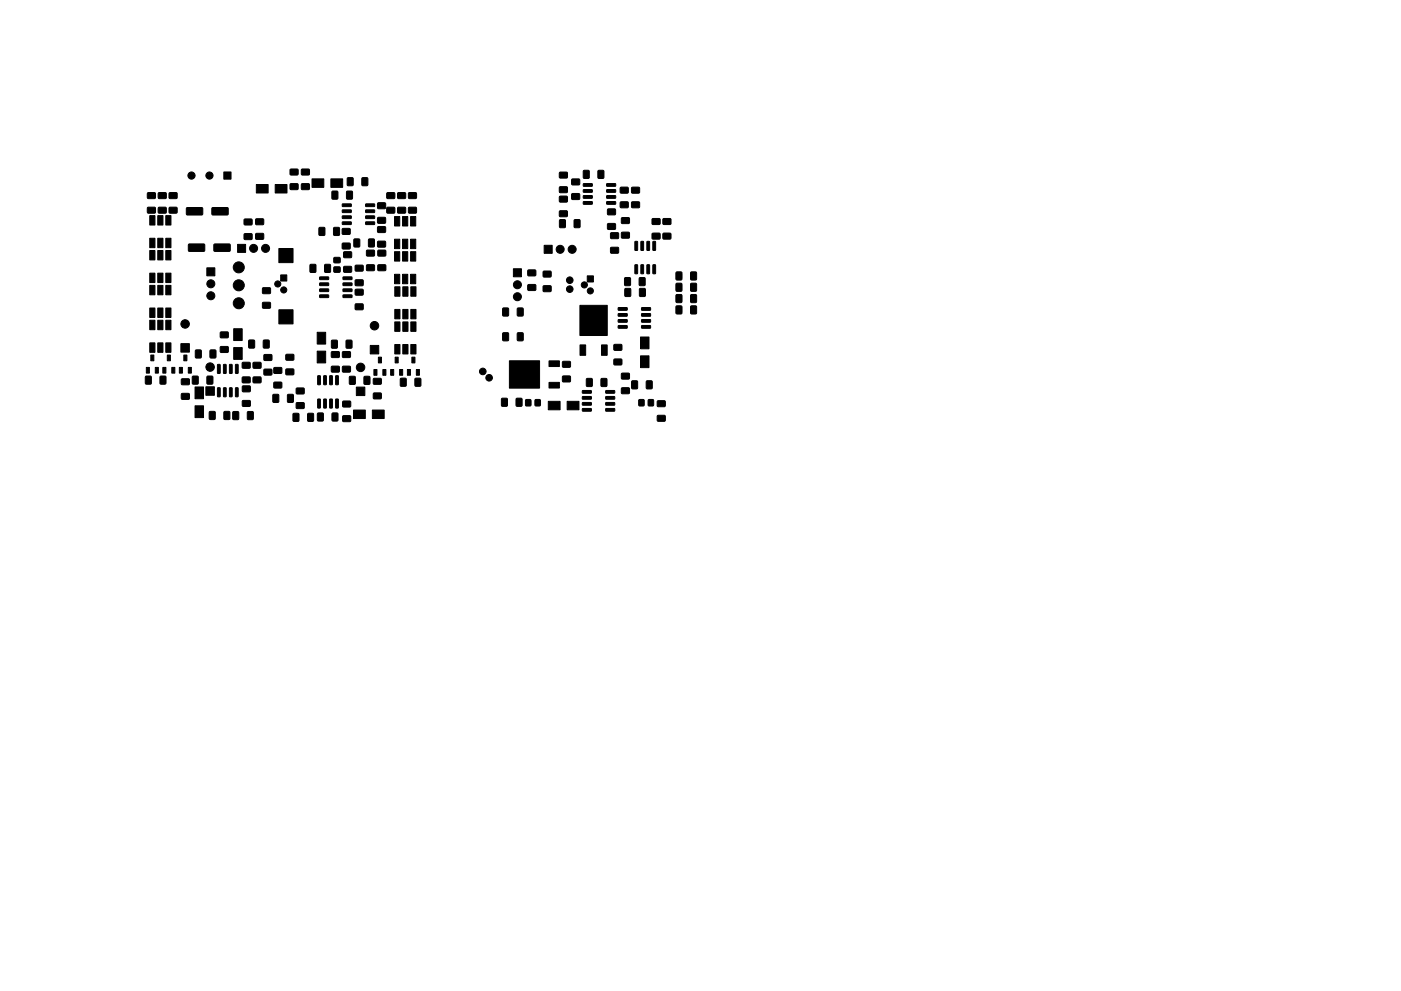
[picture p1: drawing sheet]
<svg xmlns="http://www.w3.org/2000/svg" width="297mm" height="210mm" viewBox="0 0 297 210" stroke-linecap="round" stroke-linejoin="round" font-family="sans-serif">
<g fill="#000" stroke="#000" stroke-width=".21">
<path d="M47.5 36.5h1.5v1.5h-1.5zM54.3 39.1h2.6v1.8h-2.6zM58.3 39.1h2.6v1.8h-2.6zM61.5 35.9h1.7v1.2h-1.7zM61.5 39h1.7v1.2h-1.7zM63.9 35.9h1.7v1.2h-1.7zM63.9 39h1.7v1.2h-1.7zM66.1 37.9h2.6v1.8h-2.6zM70.1 37.9h2.6v1.8h-2.6zM73.7 37.7h1.1v1.7h-1.1zM76.8 37.7h1.1v1.7h-1.1zM118.6 36.6h1.7v1.1h-1.7z"/>
<path d="M118.6 39.7h1.7v1.1h-1.7zM121.2 38h1.7v1.2h-1.7zM123.7 39h1.8l.1 .5h-1.9zM123.7 36.2h1.2v1.6h-1.2zM126.8 36.2h1.2v1.6h-1.2zM128.6 39h1.9v.5h-1.8zM133.9 39.8h1.7v1.1h-1.7zM31.7 45.7h1.2v2h-1.2zM31.7 50.5h1.2v2h-1.2zM31.7 53.1h1.2v2h-1.2zM31.7 57.9h1.2v2h-1.2zM31.3 40.9h1.6v1.2h-1.6z"/>
<path d="M31.3 44h1.6v1.2h-1.6zM33.5 45.7h1.1v2h-1.1zM33.5 50.5h1.1v2h-1.1zM33.5 53.1h1.1v2h-1.1zM33.5 57.9h1.1v2h-1.1zM33.6 40.9h1.6v1.2h-1.6zM33.6 44h1.6v1.2h-1.6zM35.2 45.7h1.1v2h-1.1zM35.2 50.5h1.1v2h-1.1zM35.2 53.1h1.1v2h-1.1zM35.2 57.9h1.1v2h-1.1zM35.9 40.9h1.6v1.2h-1.6z"/>
<path d="M35.9 44h1.6v1.2h-1.6zM39.6 44.1l3.2-.1 .2 .3v1.2l-.3 .1h-3l-.2-.2zM40 51.8h3.3l.1 .2v1.2l-.2 .1h-3.1l-.2-.2zM43.9 56.8h1.7v1.7h-1.7zM45 44.1l3.2-.1 .2 .3v1.2l-.2 .1h-3.1l-.2-.2zM45.4 51.8h3.3l.1 .2v1.2l-.2 .1h-3.1l-.2-.2zM50.4 51.8h1.7v1.7h-1.7zM51.8 46.5h1.6v1.2h-1.6zM51.8 49.6h1.6v1.2h-1.6zM54.2 49.6h1.7v1.1h-1.7zM54.2 46.5h1.7v1.1h-1.7zM59.1 52.7h3v3h-3z"/>
<path d="M59.5 58.3h1.3v1.3h-1.3zM65.8 56.1h1.1v1.6h-1.1zM67.7 48.3h1.1v1.6h-1.1zM67.8 58.8l1.8-.1 .1 .5-1.9 .1zM68.9 56.1h1.1v1.6h-1.1zM70.4 40.6h1.2v1.6h-1.2zM70.8 56.7h1.3v1h-1.3zM70.8 54.7h1.3v1h-1.3zM70.8 48.3h1.1v1.6h-1.1zM72.6 43.3h1.8l.1 .5h-1.9zM72.6 44.6l1.8-.1 .1 .5-1.9 .1zM72.6 45.8h1.8l.1 .5-1.9 .1z"/>
<path d="M72.6 47.1h1.8l.1 .5h-1.9zM72.9 56.6h1.6v1.1h-1.6zM72.9 53.5h1.6v1.1h-1.6zM73.5 40.6h1.2v1.6h-1.2zM72.6 48.5h1.6v1.2h-1.6zM72.6 51.6h1.6v1.2h-1.6zM72.7 58.8l1.9-.1v.5l-1.8 .1zM75.1 50.7h1.1v1.7h-1.1zM75.3 56.3h1.7v1.2h-1.7zM75.3 59.4h1.7v1.2h-1.7zM77.5 47.1h1.9v.5h-1.8zM77.5 45.8h1.9v.5l-1.8 .1z"/>
<path d="M77.5 44.6l1.9-.1v.5l-1.8 .1zM77.5 43.3h1.9v.5h-1.8zM77.7 56.2h1.7v1.2h-1.7zM77.7 53.1h1.7v1.2h-1.7zM78.2 50.7h1.1v1.7h-1.1zM80.1 46.2h1.6v1.1h-1.6zM80.1 43.1h1.6v1.1h-1.6zM80.1 48.1h1.6v1.2h-1.6zM80.1 51.2h1.6v1.2h-1.6zM80.1 53.1h1.7v1.2h-1.7zM80.1 56.2h1.7v1.2h-1.7zM82 40.9h1.7v1.2h-1.7z"/>
<path d="M82 44h1.7v1.2h-1.7zM83.7 53.4h1v2h-1zM83.7 45.9h1v2h-1zM83.7 50.7h1v2h-1zM85.4 53.4h1v2h-1zM85.4 45.9h1v2h-1zM85.4 50.7h1v2h-1zM84.3 40.9h1.7v1.2h-1.7zM84.3 44h1.7v1.2h-1.7zM87.1 53.4h1v2h-1zM87.1 45.9h1v2h-1zM87.1 50.7h1v2h-1z"/>
<path d="M86.6 40.9h1.7v1.2h-1.7zM86.6 44h1.7v1.2h-1.7zM108.8 57h1.7v1.7h-1.7zM111.9 57.3h1.7v1.2h-1.7zM115.2 57.6h1.6v1.1h-1.6zM115.4 52h1.7v1.7h-1.7zM118.7 46.6h1.1v1.7h-1.1zM118.6 41.7h1.7v1.1h-1.7zM118.6 44.8h1.7v1.1h-1.7zM121.2 41.1h1.7v1.2h-1.7zM121.8 46.6h1.1v1.7h-1.1zM123.7 40.3l1.8-.1 .1 .5-1.9 .1z"/>
<path d="M123.7 41.5h1.8l.1 .5-1.9 .1zM123.7 42.8h1.8l.1 .5h-1.9zM124.5 58.5h1.3v1.3h-1.3zM128.6 42.8h1.9v.5h-1.8zM128.6 41.5h1.9v.5l-1.8 .1zM128.6 40.3l1.9-.1v.5l-1.8 .1zM128.8 47.5h1.7v1.1h-1.7zM128.8 44.4h1.7v1.1h-1.7zM129.5 52.5h1.6v1.2h-1.6zM129.5 49.4h1.6v1.2h-1.6zM131.5 39.8h1.7v1.1h-1.7zM131.5 42.9h1.7v1.1h-1.7z"/>
<path d="M131.8 49.3h1.6v1.2h-1.6zM131.8 46.2h1.6v1.2h-1.6zM132.5 58.9h1.1v1.7h-1.1zM134.6 51.2l.6 .1-.1 1.8h-.5zM134.6 56.2h.6l-.1 1.9-.5-.1zM133.9 42.9h1.7v1.1h-1.7zM135.6 58.9h1.1v1.7h-1.1zM135.9 51.2l.6 .1-.1 1.8h-.5zM135.9 56.2h.6l-.1 1.9-.5-.1zM137.2 51.2l.5 .1-.1 1.8h-.5zM137.2 56.2h.5l-.1 1.9-.5-.1zM138.3 46.4h1.6v1.2h-1.6z"/>
<path d="M138.3 49.5h1.6v1.2h-1.6zM138.4 51.2l.6 .1-.1 1.8h-.5zM138.4 56.2h.6l-.1 1.9-.5-.1zM140.6 49.5h1.6v1.2h-1.6zM140.6 46.4h1.6v1.2h-1.6zM143.4 57.7h1.1v1.7h-1.1zM146.5 57.7h1.1v1.7h-1.1zM31 77.9h.7v1.3h-.7zM31.7 60.5h1.2v2h-1.2zM31.7 65.3h1.2v2h-1.2zM31.7 67.9h1.2v2h-1.2zM31.7 72.7h1.2v2h-1.2z"/>
<path d="M32 75.3h.6v1.2h-.6zM33.5 60.5h1.1v2h-1.1zM33.5 65.3h1.1v2h-1.1zM33.5 67.9h1.1v2h-1.1zM33.5 72.7h1.1v2h-1.1zM32.9 77.9h.7v1.3h-.7zM35.2 60.5h1.1v2h-1.1zM35.2 65.3h1.1v2h-1.1zM35.2 67.9h1.1v2h-1.1zM35.2 72.7h1.1v2h-1.1zM34.5 77.9h.7v1.3h-.7zM35.5 75.3h.6v1.2h-.6z"/>
<path d="M36.4 77.9h.7v1.3h-.7zM38 77.9h.7v1.3h-.7zM39 75.3h.6v1.2h-.6zM38.3 72.9h1.9v1.8h-1.9zM39.9 77.9h.7v1.3h-.7zM41.5 74.3h1.1v1.6h-1.1zM44.6 74.3h1.1v1.6h-1.1zM46.1 77.3l.6 .1-.1 1.8h-.5zM47.4 77.3l.6 .1-.1 1.8h-.5zM46.7 70.5h1.7v1.1h-1.7zM46.7 73.6h1.7v1.1h-1.7zM48.7 77.3l.5 .1-.1 1.8h-.5z"/>
<path d="M49.9 77.3l.6 .1-.1 1.8h-.5zM49.6 73.7h1.7v2.5h-1.7zM49.6 69.7h1.7v2.5h-1.7zM52.8 72.2h1.1v1.6h-1.1zM51.4 76.9h1.6v1.2h-1.6zM51.4 80h1.6v1.2h-1.6zM53.7 76.9h1.6v1.2h-1.6zM55.9 72.2h1.1v1.6h-1.1zM56 78.4h1.6v1.1h-1.6zM56 75.3h1.6v1.1h-1.6zM55.7 61.1h1.6v1.2h-1.6zM55.7 64.2h1.6v1.2h-1.6z"/>
<path d="M59.1 65.7h3v3h-3zM58.1 78h1.6v1.2h-1.6zM60.6 75.2h1.7v1.2h-1.7zM60.6 78.3h1.7v1.2h-1.7zM67.4 79.7l.5 .1-.1 1.8h-.4zM67.3 74.5h1.7v2.5h-1.7zM67.3 70.5h1.7v2.5h-1.7zM68.7 79.7l.5 .1-.1 1.8h-.5zM67.8 60.1l1.8-.1 .1 .5-1.9 .1zM67.8 61.3h1.8l.1 .5-1.9 .1zM67.8 62.6h1.8l.1 .5h-1.9zM69.9 79.7l.6 .1-.1 1.8h-.5z"/>
<path d="M70.3 72.2h1.2v1.6h-1.2zM71.2 79.7l.5 .1v1.8h-.5zM70.3 74.6h1.6v1.2h-1.6zM70.3 77.7h1.6v1.2h-1.6zM72.6 77.7h1.7v1.2h-1.7zM72.6 74.6h1.7v1.2h-1.7zM72.7 62.6h1.9v.5h-1.8zM72.7 61.3h1.9v.5l-1.8 .1zM72.7 60.1l1.9-.1v.5l-1.8 .1zM73.4 72.2h1.2v1.6h-1.2zM75.3 61.4h1.7v1.2h-1.7zM75.3 64.5h1.7v1.2h-1.7z"/>
<path d="M79.3 78.4h.6v1.2h-.6zM78.5 73.3h1.8v1.8h-1.8zM80.2 75.8h.7v1.2h-.7zM81.2 78.4h.6v1.2h-.6zM82.8 78.4h.7v1.2h-.7zM83.7 58.2h1v2h-1zM83.7 60.8h1.1v2h-1.1zM83.7 65.6h1.1v2h-1.1zM83.7 68.3h1.1v2h-1.1zM83.7 73.1h1.1v2h-1.1zM83.8 75.8h.6v1.2h-.6zM85.4 58.2h1v2h-1z"/>
<path d="M84.7 78.4h.7v1.2h-.7zM85.4 60.8h1.1v2h-1.1zM85.4 65.6h1.1v2h-1.1zM85.4 68.3h1.1v2h-1.1zM85.4 73.1h1.1v2h-1.1zM86.4 78.4h.6v1.2h-.6zM87.1 58.2h1v2h-1zM87.1 60.8h1.1v2h-1.1zM87.1 65.6h1.1v2h-1.1zM87.1 68.3h1.1v2h-1.1zM87.1 73.1h1.1v2h-1.1zM87.3 75.8h.7v1.2h-.7z"/>
<path d="M88.3 78.4h.6v1.2h-.6zM106.6 65.4h1.2v1.6h-1.2zM106.6 70.6h1.2v1.7h-1.2zM109.7 65.4h1.2v1.6h-1.2zM109.7 70.6h1.2v1.7h-1.2zM111.9 60.4h1.7v1.2h-1.7zM108 76.5h6.4v5.8h-6.4zM115.2 60.7h1.6v1.1h-1.6zM116.4 76.6h2.2v1.2h-2.2zM119.3 76.7h1.6v1.2h-1.6zM123 73.2h1.2v2.2h-1.2zM127.5 73.2h1.2v2.2h-1.2z"/>
<path d="M122.9 64.8h5.9v6.4h-5.9zM130.2 76.2h1.6v1.2h-1.6zM130.2 73.1h1.6v1.2h-1.6zM131.1 69.1h1.8l.1 .5h-1.9zM131.1 67.8h1.8l.1 .5-1.9 .1zM131.1 66.6l1.8-.1 .1 .5-1.9 .1zM131.1 65.3h1.8l.1 .5h-1.9zM131.8 79.2h1.6v1.2h-1.6zM132.5 61.2h1.2v1.7h-1.2zM135.6 61.2h1.2v1.7h-1.2zM135.8 75.5h1.8v2.5h-1.8zM135.8 71.5h1.8v2.5h-1.8z"/>
<path d="M136 65.3h1.9v.5h-1.8zM136 66.6l1.9-.1v.5l-1.8 .1zM136 67.8h1.9v.5l-1.8 .1zM136 69.1h1.9v.5h-1.8zM143.4 64.9h1.1v1.7h-1.1zM143.4 62.5h1.1v1.7h-1.1zM143.4 60.1h1.1v1.7h-1.1zM146.5 64.9h1.1v1.7h-1.1zM146.5 62.5h1.1v1.7h-1.1zM146.5 60.1h1.1v1.7h-1.1zM30.9 79.8h1.1v1.7h-1.1zM34 79.8h1.1v1.7h-1.1z"/>
<path d="M38.5 83.5h1.6v1.2h-1.6zM38.5 80.4h1.6v1.2h-1.6zM41.3 82.1h1.9v2.5h-1.9zM41.3 86.1h1.9v2.5h-1.9zM40.8 79.8h1.2v1.7h-1.2zM43.9 79.8h1.2v1.7h-1.2zM43.6 82.1h1.8v1.8h-1.8zM44.4 87.3h1.2v1.7h-1.2zM46.1 82.3h.6l-.1 1.9-.5-.1zM47.4 82.3h.6l-.1 1.9-.5-.1zM47.5 87.3h1.2v1.7h-1.2zM48.7 82.3h.5l-.1 1.9-.5-.1z"/>
<path d="M49.4 87.4h1.2v1.6h-1.2zM49.9 82.3h.6l-.1 1.9-.5-.1zM51.4 85h1.6v1.2h-1.6zM51.4 81.9h1.6v1.2h-1.6zM52.5 87.4h1.2v1.6h-1.2zM53.7 80h1.6v1.2h-1.6zM57.9 83.7h1.2v1.6h-1.2zM58.1 81.1h1.6v1.2h-1.6zM61 83.7h1.2v1.6h-1.2zM62.2 87.7h1.1v1.7h-1.1zM62.8 85.5h1.7v1.1h-1.7zM62.8 82.4h1.7v1.1h-1.7z"/>
<path d="M65.3 87.7h1.1v1.7h-1.1zM67.3 87.7h1.2v1.6h-1.2zM67.4 84.7h.5l-.1 1.9-.4-.1zM68.7 84.7h.5l-.1 1.9-.5-.1zM69.9 84.7h.6l-.1 1.9-.5-.1zM70.4 87.7h1.2v1.6h-1.2zM71.2 84.7h.5v1.9l-.5-.1zM72.7 88.2h1.6v1.2h-1.6zM72.7 85.1h1.6v1.2h-1.6zM74.1 79.9h1.2v1.6h-1.2zM77.2 79.9h1.2v1.6h-1.2zM75.6 82.1h1.8v1.8h-1.8z"/>
<path d="M75 87h2.4v1.8h-2.4zM79.2 83.4h1.6v1.2h-1.6zM79.2 80.3h1.6v1.2h-1.6zM79 87h2.4v1.8h-2.4zM84.9 80.3h1.2v1.6h-1.2zM88 80.3h1.2v1.6h-1.2zM106.4 84.5h1.1v1.7h-1.1zM109.5 84.5h1.1v1.7h-1.1zM111.5 84.8h1v1.3h-1zM113.5 84.8h1v1.3h-1zM116.2 85.1h2.6v1.8h-2.6zM116.4 81.1h2.2v1.2h-2.2z"/>
<path d="M119.3 79.8h1.6v1.2h-1.6zM120.2 85.1h2.6v1.8h-2.6zM123.5 82.9h1.8l.1 .5h-1.9zM123.5 84.2l1.8-.1 .1 .5-1.9 .1zM123.5 85.4h1.8l.1 .5-1.9 .1zM123.5 86.7h1.8l.1 .5h-1.9zM124.4 80.3h1.1v1.7h-1.1zM127.5 80.3h1.1v1.7h-1.1zM128.4 86.7h1.9v.5h-1.8zM128.4 85.4h1.9v.5l-1.8 .1zM128.4 84.2l1.9-.1v.5l-1.8 .1zM128.4 82.9h1.9v.5h-1.8z"/>
<path d="M131.8 82.3h1.6v1.2h-1.6zM134 80.8h1.1v1.7h-1.1zM135.5 84.8h1v1.3h-1zM137.1 80.8h1.1v1.7h-1.1zM137.5 84.8h1v1.3h-1zM139.4 88.2h1.6v1.1h-1.6zM139.4 85.1h1.6v1.1h-1.6z"/>
<circle cx="40.6" cy="37.2" r=".76"/>
<circle cx="44.4" cy="37.2" r=".76"/>
<circle cx="50.6" cy="56.7" r="1.17"/>
<circle cx="53.8" cy="52.7" r=".85"/>
<circle cx="56.3" cy="52.7" r=".85"/>
<circle cx="118.8" cy="52.9" r=".85"/>
<circle cx="120.8" cy="59.4" r=".7"/>
<circle cx="121.3" cy="52.9" r=".85"/>
<circle cx="39.2" cy="68.7" r=".9"/>
<circle cx="44.5" cy="77.9" r=".9"/>
<circle cx="44.7" cy="60.2" r=".85"/>
<circle cx="44.7" cy="62.8" r=".85"/>
<circle cx="50.6" cy="60.5" r="1.17"/>
<circle cx="50.6" cy="64.3" r="1.17"/>
<circle cx="58.9" cy="60.2" r=".65"/>
<circle cx="60.2" cy="61.5" r=".65"/>
<circle cx="76.4" cy="77.9" r=".9"/>
<circle cx="79.4" cy="69.1" r=".9"/>
<circle cx="102.4" cy="78.8" r=".7"/>
<circle cx="109.7" cy="63" r=".85"/>
<circle cx="109.7" cy="60.4" r=".85"/>
<circle cx="120.8" cy="61.3" r=".7"/>
<circle cx="123.9" cy="60.4" r=".65"/>
<circle cx="125.2" cy="61.7" r=".65"/>
<circle cx="103.7" cy="80.2" r=".7"/>
</g>
</svg>
